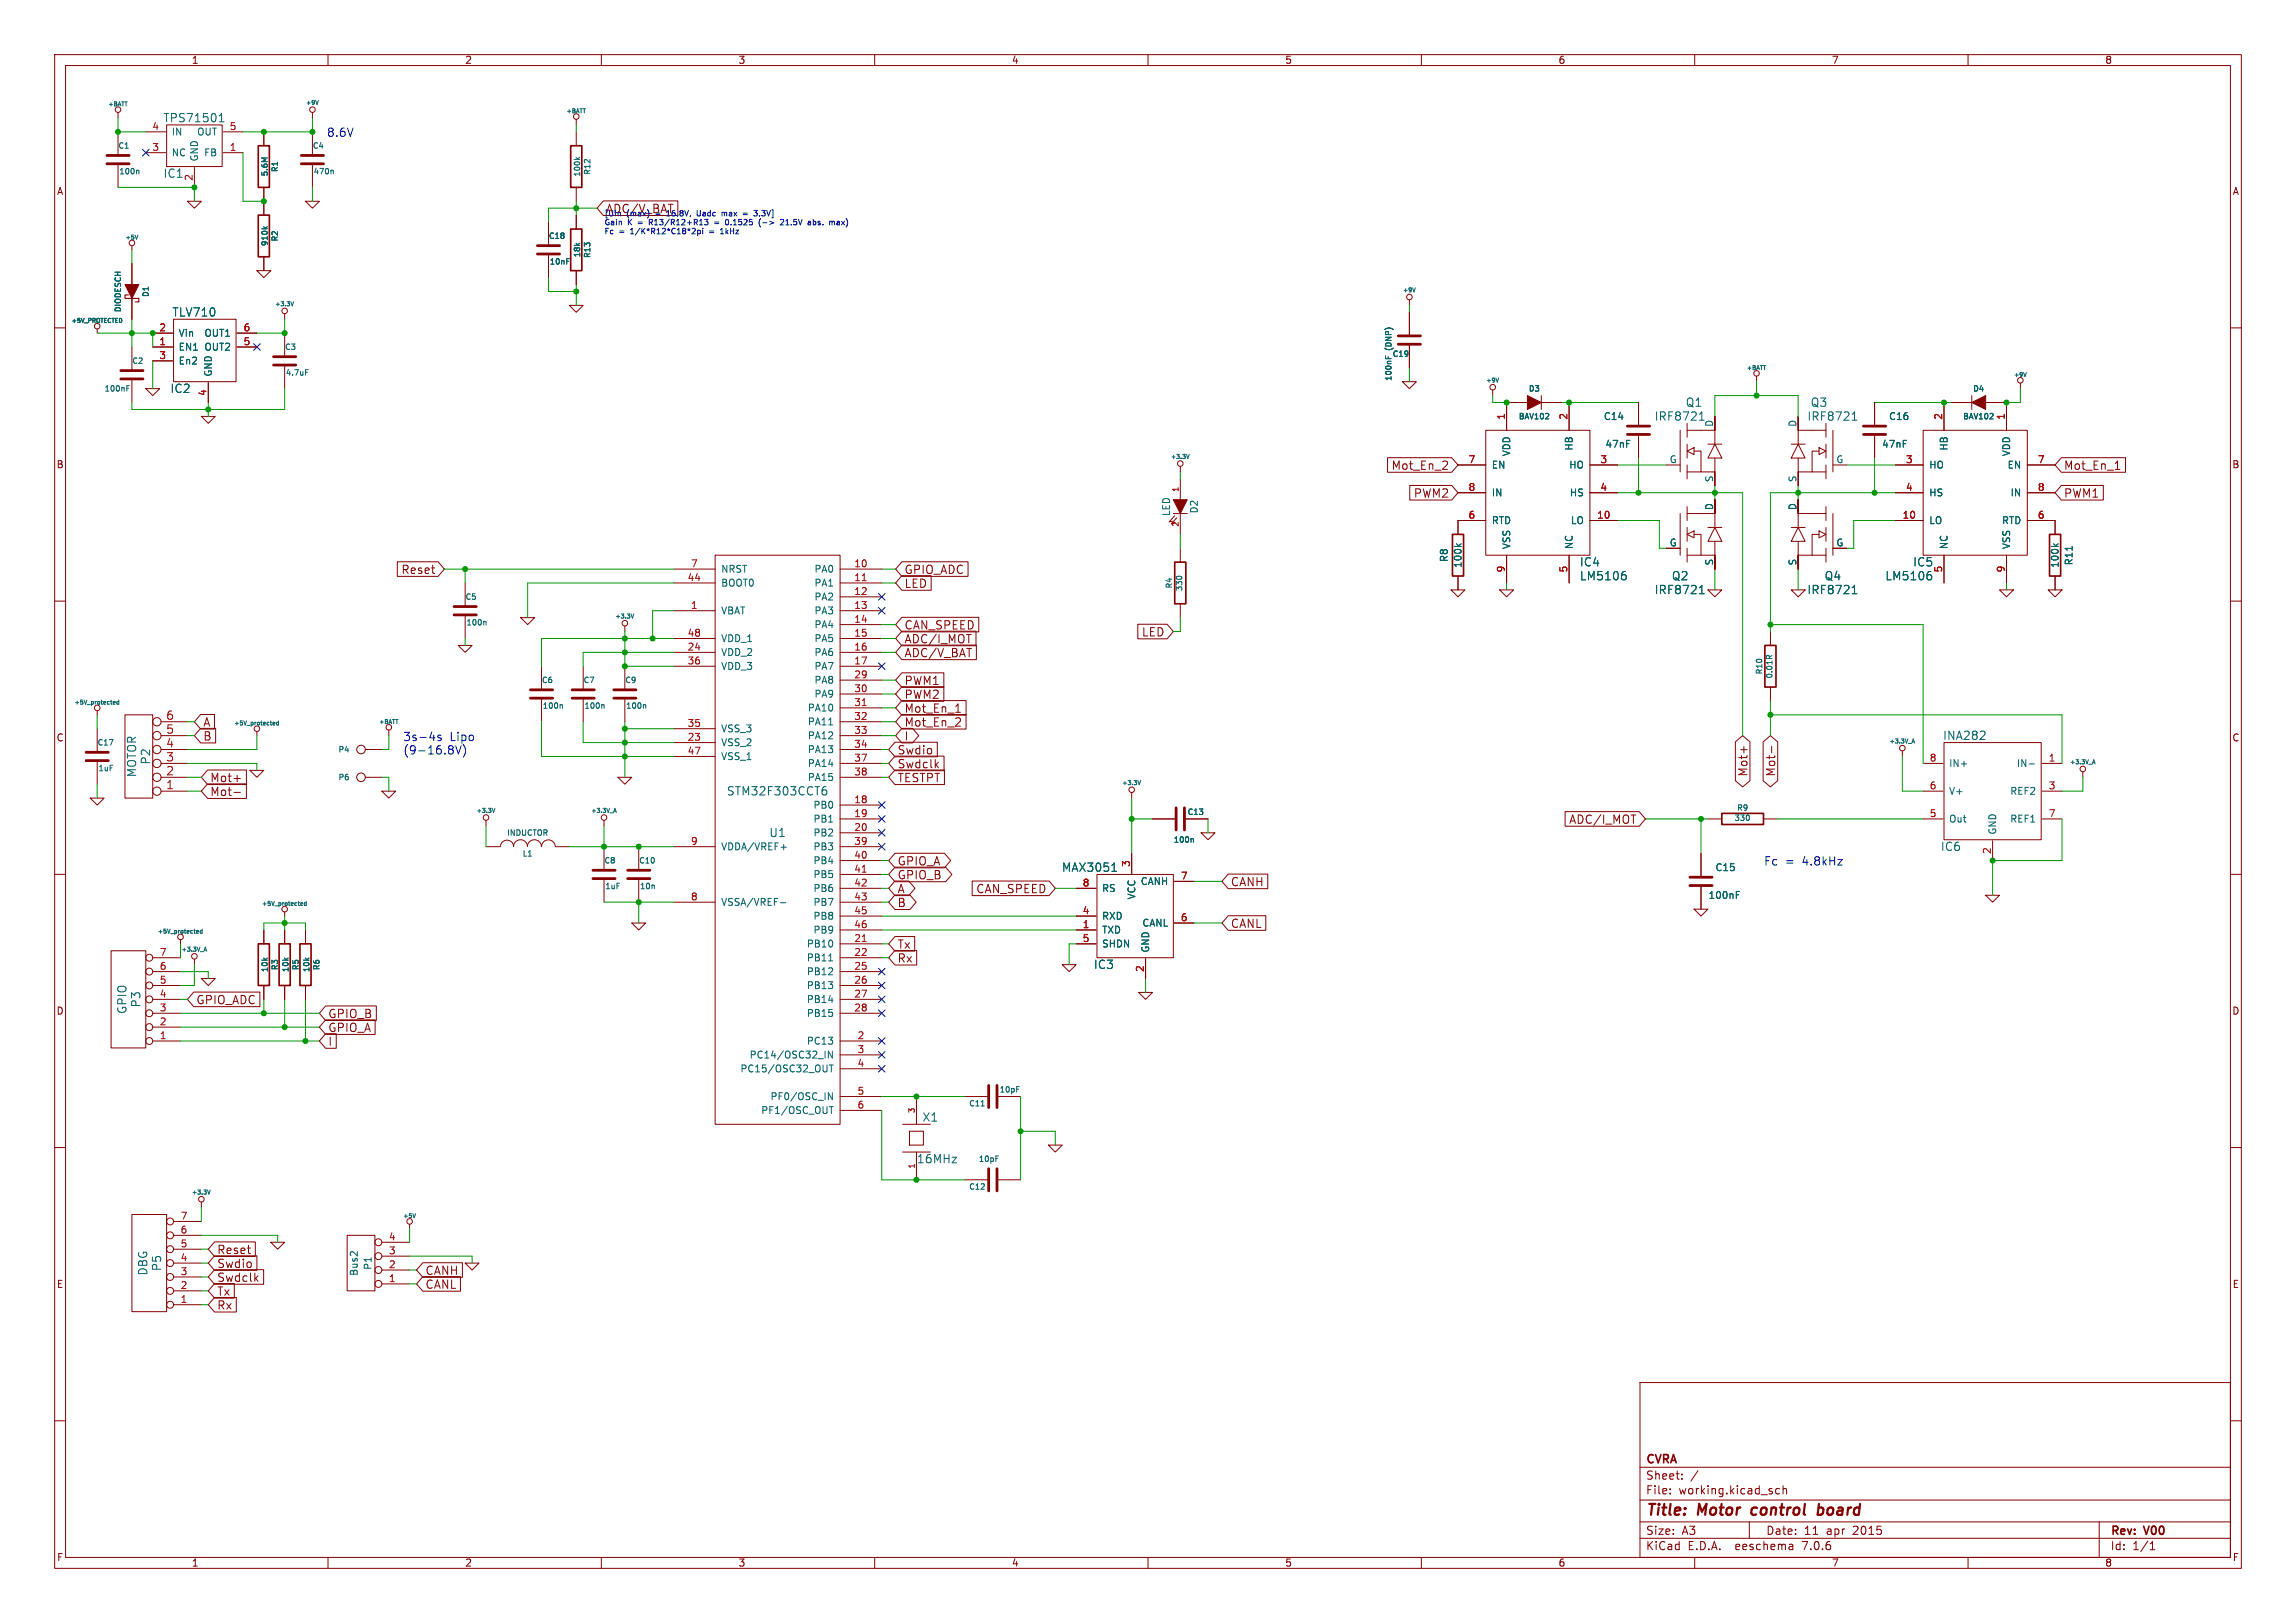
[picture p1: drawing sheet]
<svg xmlns="http://www.w3.org/2000/svg" width="420mm" height="297mm" viewBox="0 0 420 297" stroke-linecap="round" stroke-linejoin="round" font-family="sans-serif">
<defs><g id="words">
<g font-size="2.8" fill="#840000">
<text x="301" y="277.9">Title:</text>
<text x="310.6" y="277.9">Motor</text>
<text x="321.3" y="277.9">control</text>
<text x="334.1" y="277.9">board</text>
</g>
<g font-size="2.1" fill="#006464">
<text x="29.8" y="22.6">TPS71501</text>
<text x="29.8" y="32.7">IC1</text>
<text x="31.5" y="58.1">TLV710</text>
<text x="31.1" y="72.1">IC2</text>
<text x="302.6" y="77.2">IRF8721</text>
<text x="308.3" y="74.7">Q1</text>
<text x="330.5" y="77.2">IRF8721</text>
<text x="331.1" y="74.7">Q3</text>
<text x="288.9" y="103.9">IC4</text>
<text x="288.9" y="106.4">LM5106</text>
<text x="305.7" y="106.4">Q2</text>
<text x="333.7" y="106.4">Q4</text>
<text x="344.8" y="106.4">LM5106</text>
<text x="349.9" y="103.9">IC5</text>
<text x="302.6" y="108.9">IRF8721</text>
<text x="330.5" y="108.9">IRF8721</text>
<text x="355.3" y="135.6">INA282</text>
<text x="25.1" y="142.3" transform="rotate(-90 25.1 142.3)">MOTOR</text>
<text x="27.7" y="140" transform="rotate(-90 27.7 140)">P2</text>
<text x="132.9" y="145.8">STM32F303CCT6</text>
<text x="140.6" y="153.4">U1</text>
<text x="354.9" y="155.9">IC6</text>
<text x="194.2" y="159.7">MAX3051</text>
<text x="200" y="177.5">IC3</text>
<text x="23.3" y="185.6" transform="rotate(-90 23.3 185.6)">GPIO</text>
<text x="25.9" y="184.4" transform="rotate(-90 25.9 184.4)">P3</text>
<text x="168.7" y="205.5">X1</text>
<text x="167.6" y="213.1">16MHz</text>
<text x="27.2" y="233.5" transform="rotate(-90 27.2 233.5)">DBG</text>
<text x="29.7" y="232.7" transform="rotate(-90 29.7 232.7)">P5</text>
</g>
<g font-size="2.1" fill="#0000c2">
<text x="59.7" y="25.2">8.6V</text>
<text x="110.7" y="39.2">ADC/V_BAT</text>
<text x="73.7" y="135.7">3s-4s</text>
<text x="82.2" y="135.7">Lipo</text>
<text x="73.7" y="138.2">(9-16.8V)</text>
<text x="322.6" y="158.5">Fc</text>
<text x="326.5" y="158.5">=</text>
<text x="329.7" y="158.5">4.8kHz</text>
</g>
<g font-size="2.1" fill="#840000">
<text x="254.5" y="86.2">Mot_En_2</text>
<text x="377.4" y="86.2">Mot_En_1</text>
<text x="258.6" y="91.3">PWM2</text>
<text x="377.4" y="91.3">PWM1</text>
<text x="73.4" y="105.2">Reset</text>
<text x="165.4" y="107.8">LED</text>
<text x="165.4" y="105.2">GPIO_ADC</text>
<text x="165.4" y="115.4">CAN_SPEED</text>
<text x="165.4" y="117.9">ADC/I_MOT</text>
<text x="208.8" y="116.7">LED</text>
<text x="165.4" y="125.6">PWM1</text>
<text x="165.4" y="120.5">ADC/V_BAT</text>
<text x="165.4" y="130.6">Mot_En_1</text>
<text x="165.4" y="128.1">PWM2</text>
<text x="37.1" y="135.7">B</text>
<text x="37.1" y="133.2">A</text>
<text x="165.4" y="135.7">I</text>
<text x="165.4" y="133.2">Mot_En_2</text>
<text x="38.4" y="143.3">Mot+</text>
<text x="164.1" y="140.8">Swdclk</text>
<text x="164.1" y="138.3">Swdio</text>
<text x="164.1" y="143.3">TESTPT</text>
<text x="319.9" y="142.2" transform="rotate(-90 319.9 142.2)">Mot+</text>
<text x="324.9" y="142.2" transform="rotate(-90 324.9 142.2)">Mot-</text>
<text x="38.4" y="145.9">Mot-</text>
<text x="287" y="151">ADC/I_MOT</text>
<text x="164.1" y="158.6">GPIO_A</text>
<text x="164.1" y="161.1">GPIO_B</text>
<text x="164.1" y="163.7">A</text>
<text x="164.1" y="166.2">B</text>
<text x="178.5" y="163.7">CAN_SPEED</text>
<text x="225" y="162.4">CANH</text>
<text x="164.1" y="173.8">Tx</text>
<text x="225" y="170">CANL</text>
<text x="164.1" y="176.4">Rx</text>
<text x="35.8" y="184">GPIO_ADC</text>
<text x="59.9" y="189.1">GPIO_A</text>
<text x="59.9" y="191.6">I</text>
<text x="59.9" y="186.5">GPIO_B</text>
<text x="39.6" y="232.2">Swdio</text>
<text x="39.6" y="229.7">Reset</text>
<text x="77.7" y="233.5">CANH</text>
<text x="39.6" y="234.8">Swdclk</text>
<text x="39.6" y="239.9">Rx</text>
<text x="39.6" y="237.3">Tx</text>
<text x="77.7" y="236">CANL</text>
<text x="301" y="268.2">CVRA</text>
<text x="301" y="273.7">File:</text>
<text x="301" y="271">Sheet:</text>
<text x="307.1" y="273.7">working.kicad_sch</text>
<text x="301" y="281.1">Size:</text>
<text x="307.6" y="281.1">A3</text>
<text x="323" y="281.1">Date:</text>
<text x="330" y="281.1">11</text>
<text x="334.2" y="281.1">apr</text>
<text x="339.1" y="281.1">2015</text>
<text x="386" y="281.3">Rev:</text>
<text x="392.4" y="281.3">V00</text>
<text x="301" y="283.9">KiCad</text>
<text x="308.7" y="283.9">E.D.A.</text>
<text x="317.6" y="283.9">eeschema</text>
<text x="330" y="283.9">7.0.6</text>
<text x="386" y="283.9">Id:</text>
<text x="390.1" y="283.9">1/1</text>
</g>
<g font-size="2.1" fill="#a90000">
<text x="30.3" y="131.8">6</text>
<text x="30.3" y="136.9">4</text>
<text x="30.3" y="134.4">5</text>
<text x="30.3" y="142">2</text>
<text x="30.3" y="139.4">3</text>
<text x="30.3" y="144.5">1</text>
</g>
<g font-size="1.8" fill="#840000">
<text x="35" y="11.9">1</text>
<text x="85" y="11.9">2</text>
<text x="135" y="11.9">3</text>
<text x="185" y="11.9">4</text>
<text x="235" y="11.9">5</text>
<text x="285" y="11.9">6</text>
<text x="335" y="11.9">7</text>
<text x="385" y="11.9">8</text>
<text x="10.3" y="35.9">A</text>
<text x="408.3" y="35.9">A</text>
<text x="10.3" y="85.9">B</text>
<text x="408.2" y="85.9">B</text>
<text x="10.3" y="135.9">C</text>
<text x="408.2" y="135.9">C</text>
<text x="10.3" y="185.9">D</text>
<text x="408.2" y="185.9">D</text>
<text x="10.3" y="235.9">E</text>
<text x="408.3" y="235.9">E</text>
<text x="10.3" y="285.9">F</text>
<text x="35" y="286.9">1</text>
<text x="85" y="286.9">2</text>
<text x="135" y="286.9">3</text>
<text x="185" y="286.9">4</text>
<text x="235" y="286.9">5</text>
<text x="285" y="286.9">6</text>
<text x="335" y="286.9">7</text>
<text x="385" y="286.9">8</text>
<text x="408.3" y="285.9">F</text>
</g>
<g font-size="1.8" fill="#a90000">
<text x="27.8" y="23.9">4</text>
<text x="41.9" y="23.9">5</text>
<text x="27.8" y="27.7">3</text>
<text x="41.9" y="27.7">1</text>
<text x="35.3" y="33.2" transform="rotate(-90 35.3 33.2)">2</text>
<text x="29" y="63.2">1</text>
<text x="29" y="60.7">2</text>
<text x="29" y="65.8">3</text>
<text x="44.5" y="63.2">5</text>
<text x="44.5" y="60.7">6</text>
<text x="37.8" y="72.6" transform="rotate(-90 37.8 72.6)">4</text>
<text x="275.3" y="76.9" transform="rotate(-90 275.3 76.9)">1</text>
<text x="286.8" y="76.9" transform="rotate(-90 286.8 76.9)">2</text>
<text x="355.3" y="76.9" transform="rotate(-90 355.3 76.9)">2</text>
<text x="366.8" y="76.9" transform="rotate(-90 366.8 76.9)">1</text>
<text x="268.5" y="84.8">7</text>
<text x="268.5" y="89.9">8</text>
<text x="292.7" y="84.8">3</text>
<text x="292.7" y="89.9">4</text>
<text x="348.5" y="84.8">3</text>
<text x="348.5" y="89.9">4</text>
<text x="372.7" y="84.8">7</text>
<text x="372.7" y="89.9">8</text>
<text x="268.5" y="95">6</text>
<text x="292.1" y="95">10</text>
<text x="347.9" y="95">10</text>
<text x="372.7" y="95">6</text>
<text x="125.7" y="106.4">44</text>
<text x="126.3" y="103.9">7</text>
<text x="156.2" y="103.9">10</text>
<text x="156.2" y="106.4">11</text>
<text x="275.3" y="104.8" transform="rotate(-90 275.3 104.8)">9</text>
<text x="286.8" y="104.8" transform="rotate(-90 286.8 104.8)">5</text>
<text x="355.3" y="104.8" transform="rotate(-90 355.3 104.8)">5</text>
<text x="366.8" y="104.8" transform="rotate(-90 366.8 104.8)">9</text>
<text x="126.3" y="111.5">1</text>
<text x="156.2" y="109">12</text>
<text x="156.2" y="111.5">13</text>
<text x="125.7" y="119.1">24</text>
<text x="125.7" y="116.6">48</text>
<text x="156.2" y="114">14</text>
<text x="156.2" y="116.6">15</text>
<text x="156.2" y="119.1">16</text>
<text x="125.7" y="121.7">36</text>
<text x="156.2" y="121.7">17</text>
<text x="156.2" y="124.2">29</text>
<text x="156.2" y="126.7">30</text>
<text x="156.2" y="129.3">31</text>
<text x="156.2" y="131.8">32</text>
<text x="125.7" y="135.6">23</text>
<text x="125.7" y="133.1">35</text>
<text x="156.2" y="134.4">33</text>
<text x="156.2" y="136.9">34</text>
<text x="125.7" y="138.2">47</text>
<text x="156.2" y="139.4">37</text>
<text x="156.2" y="142">38</text>
<text x="352.9" y="139.4">8</text>
<text x="374.7" y="139.4">1</text>
<text x="156.2" y="147.1">18</text>
<text x="156.2" y="149.6">19</text>
<text x="352.9" y="149.6">5</text>
<text x="352.9" y="144.5">6</text>
<text x="374.7" y="144.5">3</text>
<text x="374.7" y="149.6">7</text>
<text x="126.3" y="154.7">9</text>
<text x="156.2" y="152.1">20</text>
<text x="156.2" y="154.7">39</text>
<text x="156.2" y="157.2">40</text>
<text x="156.2" y="159.8">41</text>
<text x="206.8" y="158.7" transform="rotate(-90 206.8 158.7)">3</text>
<text x="215.9" y="161">7</text>
<text x="364.2" y="156.4" transform="rotate(-90 364.2 156.4)">2</text>
<text x="126.3" y="164.8">8</text>
<text x="156.2" y="162.3">42</text>
<text x="156.2" y="164.8">43</text>
<text x="156.2" y="167.4">45</text>
<text x="198" y="167.4">4</text>
<text x="198" y="162.3">8</text>
<text x="156.2" y="172.5">21</text>
<text x="156.2" y="169.9">46</text>
<text x="198" y="169.9">1</text>
<text x="198" y="172.5">5</text>
<text x="215.9" y="168.7">6</text>
<text x="29.1" y="177.5">6</text>
<text x="29.1" y="175">7</text>
<text x="156.2" y="175">22</text>
<text x="156.2" y="177.5">25</text>
<text x="209.3" y="178" transform="rotate(-90 209.3 178)">2</text>
<text x="29.1" y="185.2">3</text>
<text x="29.1" y="182.6">4</text>
<text x="29.1" y="180.1">5</text>
<text x="156.2" y="180.1">26</text>
<text x="156.2" y="182.6">27</text>
<text x="156.2" y="185.2">28</text>
<text x="29.1" y="190.2">1</text>
<text x="29.1" y="187.7">2</text>
<text x="156.8" y="190.2">2</text>
<text x="156.8" y="192.8">3</text>
<text x="156.8" y="195.3">4</text>
<text x="156.8" y="200.4">5</text>
<text x="156.8" y="202.9">6</text>
<text x="32.9" y="225.8">6</text>
<text x="32.9" y="223.3">7</text>
<text x="71" y="227.1">4</text>
<text x="32.9" y="233.4">3</text>
<text x="32.9" y="230.9">4</text>
<text x="32.9" y="228.3">5</text>
<text x="71" y="232.2">2</text>
<text x="71" y="229.6">3</text>
<text x="32.9" y="238.5">1</text>
<text x="32.9" y="236">2</text>
<text x="71" y="234.7">1</text>
</g>
<g font-size="1.8" fill="#006464">
<text x="31.3" y="28.8">NC</text>
<text x="31.3" y="25">IN</text>
<text x="36" y="25">OUT</text>
<text x="36.4" y="29.6" transform="rotate(-90 36.4 29.6)">GND</text>
<text x="37.2" y="28.8">FB</text>
<text x="32.6" y="64.4">EN1</text>
<text x="32.6" y="61.8">Vin</text>
<text x="37.3" y="64.4">OUT2</text>
<text x="37.3" y="61.8">OUT1</text>
<text x="32.6" y="66.9">En2</text>
<text x="39" y="69" transform="rotate(-90 39 69)">GND</text>
<text x="293.3" y="77.1">C14</text>
<text x="345.5" y="77.1">C16</text>
<text x="276.5" y="83.6" transform="rotate(-90 276.5 83.6)">VDD</text>
<text x="287.9" y="82.6" transform="rotate(-90 287.9 82.6)">HB</text>
<text x="293.6" y="82.1">47nF</text>
<text x="313.4" y="78.2" transform="rotate(-90 313.4 78.2)">D</text>
<text x="328.7" y="78.2" transform="rotate(-90 328.7 78.2)">D</text>
<text x="344.2" y="82.1">47nF</text>
<text x="356.5" y="82.6" transform="rotate(-90 356.5 82.6)">HB</text>
<text x="367.9" y="83.6" transform="rotate(-90 367.9 83.6)">VDD</text>
<text x="272.8" y="86">EN</text>
<text x="286.9" y="86">HO</text>
<text x="305.3" y="84.8">G</text>
<text x="313.4" y="88.3" transform="rotate(-90 313.4 88.3)">S</text>
<text x="328.7" y="88.3" transform="rotate(-90 328.7 88.3)">S</text>
<text x="335.8" y="84.8">G</text>
<text x="352.8" y="86">HO</text>
<text x="367.1" y="86">EN</text>
<text x="214.2" y="94.5" transform="rotate(-90 214.2 94.5)">LED</text>
<text x="219.3" y="94.1" transform="rotate(-90 219.3 94.1)">D2</text>
<text x="272.8" y="91">IN</text>
<text x="287.1" y="91">HS</text>
<text x="313.4" y="93.4" transform="rotate(-90 313.4 93.4)">D</text>
<text x="328.7" y="93.4" transform="rotate(-90 328.7 93.4)">D</text>
<text x="352.8" y="91">HS</text>
<text x="367.7" y="91">IN</text>
<text x="272.8" y="96.1">RTD</text>
<text x="276.5" y="100.6" transform="rotate(-90 276.5 100.6)">VSS</text>
<text x="287.3" y="96.1">LO</text>
<text x="287.9" y="100.6" transform="rotate(-90 287.9 100.6)">NC</text>
<text x="305.3" y="100.1">G</text>
<text x="335.8" y="100.1">G</text>
<text x="352.8" y="96.1">LO</text>
<text x="356.5" y="100.6" transform="rotate(-90 356.5 100.6)">NC</text>
<text x="366.1" y="96.1">RTD</text>
<text x="367.9" y="100.6" transform="rotate(-90 367.9 100.6)">VSS</text>
<text x="131.8" y="107.5">BOOT0</text>
<text x="131.8" y="105">NRST</text>
<text x="148.9" y="105">PA0</text>
<text x="148.9" y="107.5">PA1</text>
<text x="265" y="102.9" transform="rotate(-90 265 102.9)">R8</text>
<text x="267.6" y="104" transform="rotate(-90 267.6 104)">100k</text>
<text x="313.4" y="103.6" transform="rotate(-90 313.4 103.6)">S</text>
<text x="328.7" y="103.6" transform="rotate(-90 328.7 103.6)">S</text>
<text x="376.8" y="104" transform="rotate(-90 376.8 104)">100k</text>
<text x="379.3" y="103.5" transform="rotate(-90 379.3 103.5)">R11</text>
<text x="131.8" y="112.6">VBAT</text>
<text x="148.9" y="110.1">PA2</text>
<text x="148.9" y="112.6">PA3</text>
<text x="131.8" y="117.7">VDD_1</text>
<text x="148.9" y="115.2">PA4</text>
<text x="148.9" y="117.7">PA5</text>
<text x="131.8" y="120.2">VDD_2</text>
<text x="131.8" y="122.8">VDD_3</text>
<text x="148.9" y="120.2">PA6</text>
<text x="148.9" y="122.8">PA7</text>
<text x="148.9" y="125.3">PA8</text>
<text x="147.7" y="130.4">PA10</text>
<text x="148.9" y="127.9">PA9</text>
<text x="131.8" y="136.8">VSS_2</text>
<text x="131.8" y="134.2">VSS_3</text>
<text x="147.7" y="132.9">PA11</text>
<text x="147.7" y="135.5">PA12</text>
<text x="131.8" y="139.3">VSS_1</text>
<text x="147.7" y="138">PA13</text>
<text x="147.7" y="140.6">PA14</text>
<text x="147.7" y="143.1">PA15</text>
<text x="356.4" y="140.6">IN+</text>
<text x="368.8" y="140.6">IN-</text>
<text x="148.7" y="148.2">PB0</text>
<text x="356.4" y="145.6">V+</text>
<text x="367.6" y="145.6">REF2</text>
<text x="131.8" y="155.8">VDDA/VREF+</text>
<text x="148.7" y="150.7">PB1</text>
<text x="148.7" y="153.3">PB2</text>
<text x="148.7" y="155.8">PB3</text>
<text x="356.4" y="150.7">Out</text>
<text x="365.4" y="152.8" transform="rotate(-90 365.4 152.8)">GND</text>
<text x="367.6" y="150.7">REF1</text>
<text x="148.7" y="158.3">PB4</text>
<text x="148.7" y="160.9">PB5</text>
<text x="313.7" y="159.6">C15</text>
<text x="131.8" y="166">VSSA/VREF-</text>
<text x="148.7" y="163.4">PB6</text>
<text x="148.7" y="166">PB7</text>
<text x="201.5" y="163.4">RS</text>
<text x="207.9" y="164.7" transform="rotate(-90 207.9 164.7)">VCC</text>
<text x="208.6" y="162.2">CANH</text>
<text x="312.4" y="164.7">100nF</text>
<text x="147.5" y="173.6">PB10</text>
<text x="148.7" y="168.5">PB8</text>
<text x="148.7" y="171">PB9</text>
<text x="201.5" y="171">TXD</text>
<text x="201.5" y="168.5">RXD</text>
<text x="201.5" y="173.6">SHDN</text>
<text x="208.9" y="169.8">CANL</text>
<text x="147.5" y="176.1">PB11</text>
<text x="147.5" y="178.7">PB12</text>
<text x="210.4" y="174.4" transform="rotate(-90 210.4 174.4)">GND</text>
<text x="147.5" y="181.2">PB13</text>
<text x="147.5" y="183.7">PB14</text>
<text x="147.5" y="191.4">PC13</text>
<text x="147.5" y="186.3">PB15</text>
<text x="135.3" y="196.4">PC15/OSC32_OUT</text>
<text x="137" y="193.9">PC14/OSC32_IN</text>
<text x="140.8" y="201.5">PF0/OSC_IN</text>
<text x="139.1" y="204.1">PF1/OSC_OUT</text>
<text x="65.6" y="233.6" transform="rotate(-90 65.6 233.6)">Bus2</text>
<text x="68.2" y="232.5" transform="rotate(-90 68.2 232.5)">P1</text>
</g>
<g font-size="1.4" fill="#006464">
<text x="21.6" y="27.4">C1</text>
<text x="57.1" y="27.4">C4</text>
<text x="21.7" y="32.1">100n</text>
<text x="49.2" y="32.4" transform="rotate(-90 49.2 32.4)">5.6M</text>
<text x="51" y="31.6" transform="rotate(-90 51 31.6)">R1</text>
<text x="57.3" y="32.1">470n</text>
<text x="106.3" y="32.4" transform="rotate(-90 106.3 32.4)">100k</text>
<text x="108.2" y="32.1" transform="rotate(-90 108.2 32.1)">R12</text>
<text x="49.2" y="45.1" transform="rotate(-90 49.2 45.1)">910k</text>
<text x="51" y="44.3" transform="rotate(-90 51 44.3)">R2</text>
<text x="100.3" y="43.9">C18</text>
<text x="106.3" y="47.2" transform="rotate(-90 106.3 47.2)">18k</text>
<text x="108.2" y="47.3" transform="rotate(-90 108.2 47.3)">R13</text>
<text x="100.4" y="48.6">10nF</text>
<text x="22.3" y="57.2" transform="rotate(-90 22.3 57.2)">DIODESCH</text>
<text x="27.4" y="54.5" transform="rotate(-90 27.4 54.5)">D1</text>
<text x="52" y="64.2">C3</text>
<text x="254.6" y="65.5">C19</text>
<text x="254.7" y="64.1" transform="rotate(-90 254.7 64.1)">(DNP)</text>
<text x="19" y="71.9">100nF</text>
<text x="24.1" y="66.8">C2</text>
<text x="52.2" y="68.9">4.7uF</text>
<text x="254.7" y="69.8" transform="rotate(-90 254.7 69.8)">100nF</text>
<text x="279.6" y="71.9">D3</text>
<text x="360.8" y="71.9">D4</text>
<text x="277.7" y="76.9">BAV102</text>
<text x="359" y="76.9">BAV102</text>
<text x="214.6" y="107.8" transform="rotate(-90 214.6 107.8)">R4</text>
<text x="85.1" y="110">C5</text>
<text x="216.5" y="108.3" transform="rotate(-90 216.5 108.3)">330</text>
<text x="85.2" y="114.7">100n</text>
<text x="99" y="125.2">C6</text>
<text x="106.6" y="125.2">C7</text>
<text x="114.3" y="125.2">C9</text>
<text x="322.6" y="123.5" transform="rotate(-90 322.6 123.5)">R10</text>
<text x="324.4" y="124.3" transform="rotate(-90 324.4 124.3)">0.01R</text>
<text x="99.2" y="129.9">100n</text>
<text x="106.8" y="129.9">100n</text>
<text x="114.4" y="129.9">100n</text>
<text x="17.7" y="136.6">C17</text>
<text x="61.8" y="137.9">P4</text>
<text x="17.9" y="141.3">1uF</text>
<text x="61.8" y="143">P6</text>
<text x="217.1" y="149.3">C13</text>
<text x="317.7" y="148.6">R9</text>
<text x="92.6" y="153.1">INDUCTOR</text>
<text x="214.6" y="154.4">100n</text>
<text x="317.2" y="150.4">330</text>
<text x="95.5" y="156.9">L1</text>
<text x="110.5" y="158.2">C8</text>
<text x="116.8" y="158.2">C10</text>
<text x="110.6" y="162.9">1uF</text>
<text x="117" y="162.9">10n</text>
<text x="49.2" y="178" transform="rotate(-90 49.2 178)">10k</text>
<text x="51" y="177.6" transform="rotate(-90 51 177.6)">R3</text>
<text x="53" y="178" transform="rotate(-90 53 178)">10k</text>
<text x="54.8" y="177.6" transform="rotate(-90 54.8 177.6)">R5</text>
<text x="56.8" y="178" transform="rotate(-90 56.8 178)">10k</text>
<text x="58.6" y="177.6" transform="rotate(-90 58.6 177.6)">R6</text>
<text x="177.2" y="202.7">C11</text>
<text x="182.7" y="200.1">10pF</text>
<text x="178.9" y="212.8">10pF</text>
<text x="177.2" y="217.9">C12</text>
</g>
<g font-size="1.4" fill="#0000c2">
<text x="110.5" y="39.7">[Uin</text>
<text x="110.5" y="41.3">Gain</text>
<text x="114.7" y="39.7">(max)</text>
<text x="114.9" y="41.3">K</text>
<text x="116.9" y="41.3">=</text>
<text x="119.2" y="41.3">R13/R12+R13</text>
<text x="120.1" y="39.7">=</text>
<text x="122.4" y="39.7">16.8V,</text>
<text x="128.2" y="39.7">Uadc</text>
<text x="133" y="39.7">max</text>
<text x="133.7" y="41.3">0.1525</text>
<text x="137.1" y="39.7">=</text>
<text x="139.4" y="39.7">3.3V]</text>
<text x="140" y="41.3">(-&gt;</text>
<text x="144.2" y="41.3">21.5V</text>
<text x="149.5" y="41.3">abs.</text>
<text x="153.7" y="41.3">max)</text>
<text x="110.5" y="42.9">Fc</text>
<text x="113.3" y="42.9">=</text>
<text x="115.5" y="42.9">1/K*R12*C18*2pi</text>
<text x="130.2" y="42.9">=</text>
<text x="132.5" y="42.9">1kHz</text>
</g>
<g font-size="1.4" fill="#a90000">
<text x="215.6" y="90.1" transform="rotate(-90 215.6 90.1)">1</text>
<text x="215.6" y="96.5" transform="rotate(-90 215.6 96.5)">2</text>
<text x="167.4" y="203.8" transform="rotate(-90 167.4 203.8)">3</text>
<text x="167.4" y="214" transform="rotate(-90 167.4 214)">1</text>
</g>
<g font-size="1.1" fill="#006464">
<text x="19.7" y="19.7">+BATT</text>
<text x="55.8" y="19.4">+9V</text>
<text x="103.5" y="20.9">+BATT</text>
<text x="22.8" y="44">+5V</text>
<text x="256.5" y="53.7">+9V</text>
<text x="13" y="59.3">+5V_PROTECTED</text>
<text x="50.2" y="56.2">+3.3V</text>
<text x="271.7" y="70.2">+9V</text>
<text x="319.4" y="67.9">+BATT</text>
<text x="368.3" y="69.2">+9V</text>
<text x="214" y="84.2">+3.3V</text>
<text x="112.4" y="113.4">+3.3V</text>
<text x="13.5" y="129.1">+5V_protected</text>
<text x="42.7" y="132.9">+5V_protected</text>
<text x="69.2" y="132.7">+BATT</text>
<text x="345.5" y="136.2">+3.3V_A</text>
<text x="205.2" y="143.9">+3.3V</text>
<text x="378.5" y="140.1">+3.3V_A</text>
<text x="87" y="148.9">+3.3V</text>
<text x="108" y="148.9">+3.3V_A</text>
<text x="47.8" y="166">+5V_protected</text>
<text x="28.7" y="171">+5V_protected</text>
<text x="33.1" y="174.3">+3.3V_A</text>
<text x="35" y="218.8">+3.3V</text>
<text x="73.6" y="223.1">+5V</text>
</g>
</g></defs>
<g fill="none" stroke="#840000" stroke-width=".18">
<path d="M10 10h400v277h-400zM12 12h396v273h-396zM60 10v2M110 10v2M160 10v2M210 10v2M260 10v2M310 10v2M360 10v2M21.6 20.6v1M21.6 24.1v4.3M21.6 30v4.3"/>
<path d="M26.7 27.9h3.6M26.7 24.1h3.6M30.5 22.9h10.1v7.6h-10.1zM34.3 36.8h2.5l-1.2 1.3zM35.6 30.7v3.6M40.8 27.9h3.6M40.8 24.1h3.6M48.3 24.1v2.6M48.3 34.3v5.1M55.9 36.8h2.5l-1.3 1.3zM57.1 20.6v1M57.1 24.1v4.3"/>
<path d="M57.1 30v4.3M105.4 21.8v1.1M105.4 24.1v2.6M105.4 34.3v2.5M105.4 39.4v2.5M110.4 36.8h13.6v2.6h-13.6l-1.2-1.3zM10 60h2M24.1 45v.7M24.1 48.3v3.8M24.1 54.6v3.8M31.7 58.4h11.5v11.5h-11.5zM47 49.5h2.5l-1.2 1.3z"/>
<path d="M48.3 47v2.5M52.1 57.4v1M100.3 40.6v4.4M100.3 46.5v4.3M104.1 55.9h2.6l-1.3 1.3zM105.4 49.5v2.6M257.8 54.9v1M257.8 57.2v4.3M408 60h2M17.8 60.2v.8M24.1 63.5v4.3M24.1 69.3v4.4"/>
<path d="M26.7 71.1h2.5l-1.3 1.3zM27.9 63.5h3.7M27.9 61h3.7M27.9 66h3.7M36.8 76.2h2.6l-1.3 1.3zM38.1 70v3.7M43.4 63.5h3.6M43.4 61h3.6M52.1 61v4.3M52.1 66.8v4.3M256.5 69.9h2.6l-1.3 1.2zM257.8 63v4.3"/>
<path d="M271.8 78.7h19v22.9h-19zM273 71.4v1M279.4 73.7h-3.8v5M281.9 72.4v2.5M281.9 73.7h3.8M287 73.7v5M299.7 73.7v4.3M299.7 79.5v4.3M307.3 78.7v7.7M308.6 77.5v2.5M308.6 78.7h5.1v2.6M313.7 76.2v2.5"/>
<path d="M321.3 68.8v1.1M328.9 76.2v2.5M334 77.5v2.5M334 78.7h-5.1v2.6M335.3 78.7v7.7M342.9 73.7v4.3M342.9 79.5v4.3M351.8 78.7h19v22.9h-19zM355.6 73.7v5M356.9 73.7h3.8M360.7 72.4v2.5M363.2 73.7h3.8v5"/>
<path d="M369.6 70.1v1M214.6 94h2.6M214.9 94.4l-1 1.1 .6-.1M215.3 94.7l-1.1 1.2 .7-.1M215.9 85.3v1.1M215.9 87.6v3.8M215.9 94v3.8M253.8 83.8h11.8l1.1 1.3-1.1 1.3h-11.8zM257.9 88.8h7.7l1.1 1.4-1.1 1.3h-7.7zM266.7 85.1h5.1M266.7 90.2h5.1M271.8 95.3h-5.1v2.5"/>
<path d="M290.8 85.1h5.1M290.8 95.3h5.1M290.8 90.2h5.1M304.8 85.1h2.5M307.3 94v7.6M308.6 85.1v2.5M308.6 81.3v2.5M308.6 82.6l1.3-.7v1.3zM308.6 96.5v2.6M308.6 92.7v2.6M308.6 94h5.1v2.5M308.6 97.8l1.3-.6v1.2z"/>
<path d="M309.9 82.6h1.2v3.8h-2.5M309.9 97.8h1.2v3.8h-2.5M312.4 81.3h2.6M312.4 96.5h2.6M313.7 83.8v2.6h-2.6M313.7 81.3l1.3 2.5h-2.6zM313.7 99.1v2.5h-2.6M313.7 96.5l1.3 2.6h-2.6zM313.7 86.4v2.5M313.7 91.4v2.6M327.7 81.3h2.5M327.7 96.5h2.5"/>
<path d="M328.9 99.1v2.5h2.6M328.9 96.5l1.3 2.6h-2.5zM328.9 83.8v2.6h2.6M328.9 81.3l1.3 2.5h-2.5zM328.9 86.4v2.5M328.9 91.4v2.6M332.7 97.8h-1.2v3.8h2.5M332.7 97.2l1.3 .6-1.3 .6zM332.7 82.6h-1.2v3.8h2.5M332.7 81.9l1.3 .7-1.3 .6zM334 96.5v2.6M334 92.7v2.6"/>
<path d="M334 94h-5.1v2.5M334 85.1v2.5M334 81.3v2.5M335.3 94v7.6M335.3 85.1h2.5M346.7 85.1h5.1M346.7 95.3h5.1M346.7 90.2h5.1M370.8 85.1h5.1M370.8 95.3h5.1v2.5M370.8 90.2h5.1M377.1 88.8h7.6v2.7h-7.6l-1.2-1.3z"/>
<path d="M377.1 83.8h11.7v2.6h-11.7l-1.2-1.3zM386.9 85.9h.9M10 110h2M72.7 102.8h7.4l1.2 1.3-1.2 1.4h-7.4zM83.8 118.1h2.6l-1.3 1.3zM85.1 106.7v4.3M85.1 112.5v4.3M95.2 113h2.6l-1.3 1.3zM114.3 114.6v1M123.2 111.8h7.6M123.2 104.1h7.6M123.2 106.7h7.6"/>
<path d="M123.2 116.8h7.6M123.2 119.4h7.6M130.8 101.6h22.9v104.1h-22.9zM153.7 111.8h7.6M153.7 104.1h7.6M153.7 106.7h7.6M153.7 109.2h7.6M153.7 114.3h7.6M153.7 116.8h7.6M153.7 119.4h7.6M165 113h14v2.6h-14l-1.2-1.3zM165 115.5h13.5v2.7h-13.5l-1.2-1.4z"/>
<path d="M165 105.3h5.3v2.7h-5.3l-1.2-1.3zM165 118h13.6v2.7h-13.6l-1.2-1.3zM165 102.8h12.1v2.7h-12.1l-1.2-1.4zM208.1 114.2h5.4l1.1 1.4-1.1 1.3h-5.4zM215.9 100.3v2.6M215.9 110.5v2.5M265.4 108h2.6l-1.3 1.2zM266.7 105.4v2.6M274.3 108h2.6l-1.3 1.2zM275.6 101.6v5.1M287 101.6v5.1M304.8 100.3h2.5"/>
<path d="M308.6 100.3v2.6M312.4 108h2.6l-1.3 1.2zM313.7 101.6v2.5M323.8 115.6v2.5M327.7 108h2.5l-1.3 1.2zM328.9 101.6v2.5M334 100.3v2.6M335.3 100.3h2.5M355.6 101.6v5.1M365.8 108h2.5l-1.3 1.2zM367 101.6v5.1M374.6 108h2.6l-1.3 1.2z"/>
<path d="M375.9 105.4v2.6M408 110h2M17.8 130v.8M17.8 133.4v4.3M17.8 139.2v4.3M22.9 130.8h5v15.3h-5zM29.5 139.7h4.8M29.5 137.2h4.8M29.5 134.6h4.8M29.5 132.1h4.8M36.7 133.3h2.7v2.7h-2.7l-1.1-1.4zM36.7 130.7h2.5v2.7h-2.5l-1.1-1.3z"/>
<path d="M47 133.9v.7M66.8 137.2h3M71.1 133.6v1M99.1 121.9v4.3M99.1 127.8v4.3M106.7 121.9v4.3M106.7 127.8v4.3M114.3 121.9v4.3M114.3 127.8v4.3M123.2 121.9h7.6M123.2 135.9h7.6M123.2 133.4h7.6"/>
<path d="M123.2 138.4h7.6M153.7 139.7h7.6M153.7 137.2h7.6M153.7 134.6h7.6M153.7 132.1h7.6M153.7 121.9h7.6M153.7 124.5h7.6M153.7 127h7.6M153.7 129.5h7.6M163.7 138.4h9v2.6h-9l-1.1-1.3zM163.7 135.8h7.8v2.7h-7.8l-1.1-1.3zM165 133.3h1.9l1.2 1.3-1.2 1.4h-1.9l-1.2-1.4z"/>
<path d="M165 128.2h11.7v2.7h-11.7l-1.2-1.4zM165 123.1h7.7v2.7h-7.7l-1.2-1.3zM165 125.7h7.7v2.6h-7.7l-1.2-1.3zM165 130.7h11.7v2.7h-11.7l-1.2-1.3zM171.2 139.9l.5 .6M171.7 139.5l-.6 .6M174.7 132.9h1M174.8 130.3h.9M175.6 131.5v.5M317.4 135.8l1.4-1.2 1.3 1.2v7.1l-1.3 1.1-1.4-1.1zM319 136.6v1.2M322.5 135.8l1.3-1.2 1.4 1.2v7.1l-1.4 1.1-1.3-1.1z"/>
<path d="M323.8 125.7v2.6M324.1 136.6v1.2M348 137.4v1M351.8 139.7h3.6M355.6 135.9h17.8v17.8h-17.8zM373.6 139.7h3.6M10 160h2M16.5 146.1h2.5l-1.2 1.2zM29.5 144.8h4.8M29.5 142.2h4.8M38 143.4h7.1v2.7h-7.1l-1.2-1.3zM38 140.9h7.1v2.7h-7.1l-1.2-1.4z"/>
<path d="M42.8 145h1.2M42.8 142.5h1.2M45.7 141h2.6l-1.3 1.2zM66.8 142.2h3M69.8 144.8h2.6l-1.3 1.3zM88.9 150.1v1M88.9 154.9h2.5M91.5 154.9a1.21 1.21 0 0 1 1.2-1.2 1.21 1.21 0 0 1 1.3 1.2M93.9 154.9a1.27 1.27 0 0 1 1.3-1.2 1.27 1.27 0 0 1 1.3 1.2 1.3 1.3 0 0 1 1.3-1.2 1.3 1.3 0 0 1 1.3 1.2 1.26 1.26 0 0 1 1.2-1.2 1.26 1.26 0 0 1 1.3 1.2M101.6 154.9h2.5M110.5 150.1v1M110.5 154.9v4.4"/>
<path d="M113 142.2h2.6l-1.3 1.3zM116.8 154.9v4.4M123.2 154.9h7.6M153.7 142.2h7.6M153.7 154.9h7.6M153.7 149.9h7.6M153.7 147.3h7.6M153.7 152.4h7.6M153.7 157.5h7.6M163.7 156.1h9.1l1.1 1.4-1.1 1.3h-9.1l-1.1-1.3zM163.7 140.9h9.1v2.7h-9.1l-1.1-1.4zM163.7 158.7h9.3l1.1 1.3-1.1 1.4h-9.3l-1.1-1.4z"/>
<path d="M207 145v1.1M207 156.2v3.6M210.8 149.9h4.3M216.7 149.9h4.3M219.7 152.4h2.5l-1.2 1.3zM224.7 160h7.2v2.6h-7.2l-1.2-1.3zM286.3 148.5h13.5l1.2 1.4-1.2 1.3h-13.5zM311.1 156.2v4.3M312.4 149.9h2.6M322.6 149.9h2.5M351.8 144.8h3.6M351.8 149.9h3.6"/>
<path d="M364.5 153.8v3.7M373.6 144.8h3.6M373.6 149.9h3.6M381 141.2v1M408 160h2M20.3 174h6.4v17.8h-6.4zM27.9 177.8h5.1M27.9 175.3h5.1M33 172v.7M35.6 175.5v1M36.8 179.1h2.6l-1.3 1.2zM48.3 170.2v2.5"/>
<path d="M52.1 166.9v.7M52.1 170.2v2.5M55.9 170.2v2.5M110.5 160.8v4.3M115.6 168.9h2.5l-1.3 1.3zM116.8 160.8v4.3M123.2 165.1h7.6M153.7 160h7.6M153.7 177.8h7.6M153.7 175.3h7.6M153.7 170.2h7.6M153.7 167.6h7.6"/>
<path d="M153.7 172.7h7.6M153.7 162.6h7.6M153.7 165.1h7.6M163.7 171.4h3.6v2.7h-3.6l-1.1-1.4zM163.7 173.9h4v2.7h-4l-1.1-1.3zM163.7 161.2h2.5l1.2 1.4-1.2 1.3h-2.5l-1.1-1.3zM163.7 163.8h2.7l1.2 1.3-1.2 1.3h-2.7l-1.1-1.3zM177.8 161.2h14.1l1.1 1.4-1.1 1.3h-14.1zM194.3 176.5h2.5l-1.2 1.3zM196.8 170.2h3.7M196.8 167.6h3.7M196.8 172.7h3.7"/>
<path d="M196.8 162.6h3.7M200.7 160h13.9v15.3h-13.9zM209.5 175.4v3.7M214.8 168.9h3.6M214.8 161.3h3.6M224.7 167.6h6.8v2.6h-6.8l-1.2-1.3zM309.9 166.4h2.5l-1.3 1.2zM311.1 162.1v4.3M363.2 163.8h2.6l-1.3 1.3zM27.9 190.5h5.1M27.9 188h5.1M27.9 185.4h5.1"/>
<path d="M27.9 182.9h5.1M27.9 180.3h5.1M35.4 181.5h12.1v2.7h-12.1l-1.1-1.3zM48.3 180.3v2.6M52.1 180.3v2.6M55.9 180.3v2.6M59.6 186.6h9v2.7h-9l-1.2-1.3zM59.6 189.2h1.9v2.6h-1.9l-1.2-1.3zM59.6 184.1h9.2v2.7h-9.2l-1.2-1.4zM153.7 190.5h7.6M153.7 185.4h7.6M153.7 182.9h7.6"/>
<path d="M153.7 180.3h7.6M153.7 193h7.6M153.7 195.6h7.6M208.3 181.6h2.5l-1.3 1.3zM10 210h2M36.8 220v1M153.7 200.7h7.6M153.7 203.2h7.6M165.1 210.8h5.1M165.1 205.7h5.1M166.4 207h2.5v2.6h-2.5zM167.6 200.7v5"/>
<path d="M167.6 210.8v5.1M176.5 200.7h4.3M176.5 215.9h4.3M182.4 200.7h4.3M182.4 215.9h4.3M191.8 209.6h2.5l-1.3 1.2zM408 210h2M24.1 222.2h6.4v17.8h-6.4zM31.7 238.8h5.1M31.7 236.2h5.1M31.7 233.7h5.1M31.7 231.1h5.1"/>
<path d="M31.7 228.6h5.1M31.7 226.1h5.1M31.7 223.5h5.1M39.2 232.3h9v2.7h-9l-1.1-1.3zM39.2 229.8h7.8v2.7h-7.8l-1.1-1.4zM39.2 237.4h4v2.7h-4l-1.1-1.3zM39.2 234.9h3.7v2.7h-3.7l-1.1-1.4zM39.2 227.3h7.5v2.6h-7.5l-1.1-1.3zM46.8 233.9l.4 .6M47.2 233.5l-.6 .6M49.5 227.3h2.6l-1.3 1.3zM63.5 226.1h5.1v10.1h-5.1z"/>
<path d="M69.8 234.9h5.1M69.8 232.4h5.1M69.8 229.9h5.1M69.8 227.3h5.1M74.9 224v.8M77.3 231.1h7.3v2.6h-7.3l-1.1-1.3zM77.3 233.6h6.9v2.7h-6.9l-1.1-1.4zM85.1 231.1h2.5l-1.2 1.3zM10 260h2M300 253h108v32h-108zM408 260h2M300 278.5h108"/>
<path d="M300 274.5h108M300 268.5h108M305.5 273.2v.2M305.5 272.5v.1M307.7 270.5v.2M307.7 269.8v.1M310.6 269.1l-1.3 1.9M320 278.5v3M325.5 272.5l-.4-.1-.3 .3v.4l.1 .2h.6M326.2 272.5l.2-.1 .3 .1 .1 .9M326.2 271.9v1.5M384 278.5v6.5"/>
<path d="M60 285v2M110 285v2M160 285v2M210 285v2M260 285v2M300 281.5h108M310 285v2M327.9 282.7v.9M327.9 283.5l-.1 .1M327.9 282.9l-.1 .1M360 285v2M393.3 283.6h.9"/>
<path d="M393.3 282.5l.4-.4v1.5"/>
<circle cx="21.6" cy="20.1" r=".51"/>
<circle cx="57.1" cy="20.1" r=".51"/>
<circle cx="105.4" cy="21.3" r=".51"/>
<circle cx="17.8" cy="59.7" r=".51"/>
<circle cx="24.1" cy="44.5" r=".51"/>
<circle cx="52.1" cy="56.9" r=".51"/>
<circle cx="257.8" cy="54.4" r=".51"/>
<circle cx="273" cy="70.9" r=".51"/>
<circle cx="321.3" cy="68.3" r=".51"/>
<circle cx="369.6" cy="69.6" r=".51"/>
<circle cx="215.9" cy="84.8" r=".51"/>
<circle cx="114.3" cy="114" r=".51"/>
<circle cx="17.8" cy="129.5" r=".51"/>
<circle cx="28.7" cy="137.2" r=".76"/>
<circle cx="28.7" cy="139.7" r=".76"/>
<circle cx="28.7" cy="134.6" r=".76"/>
<circle cx="28.7" cy="132.1" r=".76"/>
<circle cx="47" cy="133.4" r=".51"/>
<circle cx="66" cy="137.2" r=".79"/>
<circle cx="71.1" cy="133.1" r=".51"/>
<circle cx="348" cy="136.9" r=".51"/>
<circle cx="28.7" cy="144.8" r=".76"/>
<circle cx="28.7" cy="142.2" r=".76"/>
<circle cx="66" cy="142.2" r=".79"/>
<circle cx="88.9" cy="149.6" r=".51"/>
<circle cx="110.5" cy="149.6" r=".51"/>
<circle cx="207" cy="144.5" r=".51"/>
<circle cx="381" cy="140.7" r=".51"/>
<circle cx="27.3" cy="175.3" r=".63"/>
<circle cx="27.3" cy="177.8" r=".63"/>
<circle cx="33" cy="171.5" r=".51"/>
<circle cx="35.6" cy="175" r=".51"/>
<circle cx="52.1" cy="166.4" r=".51"/>
<circle cx="27.3" cy="185.4" r=".63"/>
<circle cx="27.3" cy="190.5" r=".63"/>
<circle cx="27.3" cy="180.3" r=".63"/>
<circle cx="27.3" cy="182.9" r=".63"/>
<circle cx="27.3" cy="188" r=".63"/>
<circle cx="36.8" cy="219.5" r=".51"/>
<circle cx="31.1" cy="226.1" r=".63"/>
<circle cx="31.1" cy="223.5" r=".63"/>
<circle cx="31.1" cy="228.6" r=".63"/>
<circle cx="31.1" cy="238.8" r=".63"/>
<circle cx="31.1" cy="236.2" r=".63"/>
<circle cx="31.1" cy="233.7" r=".63"/>
<circle cx="31.1" cy="231.1" r=".63"/>
<circle cx="69.2" cy="232.4" r=".63"/>
<circle cx="69.2" cy="229.9" r=".63"/>
<circle cx="69.2" cy="227.3" r=".63"/>
<circle cx="69.2" cy="234.9" r=".63"/>
<circle cx="74.9" cy="223.5" r=".51"/>
</g>
<path d="M320.5 276.1l-.2 .7 .4 .4M332.6 276l.2-.1 .6 .1M332.7 275.2l-.2 2M333.4 277a.66 .66 0 0 1-.9 .1" fill="none" stroke="#840000" stroke-width=".4"/>
<g fill="none" stroke="#006464" stroke-width=".18">
<path d="M58.2 18.4l-.2 .7M25.1 31.2l.3 .1v.5M40.1 22.3h.9M40.1 21.2l.4-.4v1.5M60.7 31.2l.3 .1v.5M105.4 28.8l.4 .4M106 28.8l-.3 .3M25.2 43l-.2 .8M48.2 41.5l.4 .4M48.9 41.5l-.4 .3M53.2 55.2l.2 .8 .3-.8M103.7 47.3h.5"/>
<path d="M258.9 52.7l-.3 .7M23.2 71h.3M23.2 70.6h.5M55.9 67.6h.5M253.4 65.1v.5M253.9 65.3v.3M274.1 69.2l-.2 .7M310.9 76.9h.8M311 75.7l.3-.3v1.5M338.8 76.9h.9M338.9 75.7l.3-.3v1.5M370.7 68.2l-.3 .7"/>
<path d="M217 83.1l.3 .8 .2-.8M266.4 99.5l.5 .5M267.3 99.5l-.5 .4M375.7 99.5l.4 .5M376.5 99.5l-.5 .4M379 100v.7M88.6 113.7l.3 .1v.6M115.4 112.4l.3 .7 .2-.7M215.4 105.5h.6M297 104.6h.3M297.2 105.2l.3 .3v.3l-.3 .3M310.9 108.6h.8"/>
<path d="M311 107.5l.3-.4v1.5M324.1 119.9l-.5 .4M338.8 108.6h.9M338.9 107.5l.3-.4v1.5M353.1 105.2l.2 .3v.3l-.2 .3M20.7 128.8h.3M20.7 128.5l.1-.1 .3 .1-.4 .1M21.7 128.4h-.2l-.1 .1v.3h.3M21.7 128.1v.8M49.9 132.6h.4M49.9 132.3l.1-.1 .3 .1-.4 .1M50.9 131.9v.7h-.2l-.1-.4h.3"/>
<path d="M102.6 128.9l.3 .2v.5M110.2 128.9l.3 .2v.5M117.8 128.9l.3 .2v.5M151.6 132.7h.7M323.1 120.1l.2-.2 .3 .2M349.7 136l.3-.8 .2 .8M349.8 135.8h.4M362.2 135.3h.9M363 133.9v.5M371.2 139.8h.9M382.7 139.8l.3-.8 .3 .8M382.8 139.6h.4"/>
<path d="M90 147.9l.3 .8 .2-.8M112.2 148.7l.3-.8 .2 .8M112.3 148.5h.4M142.9 155h.9M150.7 144.5h.2l.3 .3v.5l-.5 .2M151.1 144h-.4M203.4 159.4h.9M203.7 158.1l.1-.2v1.5M208.1 142.8l.3 .8 .2-.8M218 153.5l.3 .1v.5M320 149.3v.7M36 170.7h.3"/>
<path d="M36 170.4l.1-.1 .2 .1-.3 .1M37 170v.7h-.3l-.1-.4h.4M37.3 174.1l.3-.8 .2 .8M37.4 173.9h.3M55 165.6l.3 .1M55 165.3l.1-.1 .3 .1-.4 .1M56 164.9v.8h-.3v-.4l.3-.1M142.8 165.2h.9M151.6 175.8h.7M317.6 163.7h.4M317.6 163.1h.6M151.5 200l.8 1.2v-1.2"/>
<path d="M151.7 194.9h.7M152.1 194.9v1.3M152.3 192.3v1.3l-.8-1.3v1.3M186 198.8h.5M38 217.8l.2 .7 .3-.7M151.7 202.5h.7M152.1 202.5v1.3M179.5 202.4h.6M182.2 211.5h.4M76 222.1l-.2 .7"/>
</g>
<path d="M47.2 26.7h2.1v7.6h-2.1zM47.2 39.4h2.1v7.6h-2.1zM104.4 26.7h2v7.6h-2zM104.4 41.9h2v7.6h-2zM265.7 97.8h2v7.6h-2zM374.9 97.8h2v7.6h-2zM214.9 102.9h2v7.6h-2zM322.8 118.1h2.1v7.6h-2.1zM315 148.8h7.6v2.1h-7.6zM47.2 172.7h2.1v7.6h-2.1zM51.1 172.7h2v7.6h-2zM54.9 172.7h2v7.6h-2z" fill="none" stroke="#840000" stroke-width=".3"/>
<g fill="none" stroke="#840000" stroke-width=".51">
<path d="M19.6 30h4M19.6 28.4h4M55.1 30h4.1M55.1 28.4h4.1M98.3 46.5h4.1M98.3 45h4.1M22.1 69.3h4.1M22.1 67.8h4.1M50 66.8h4.1M50 65.3h4.1M255.8 61.5h4M255.8 63h4"/>
<path d="M297.7 79.5h4.1M297.7 78h4.1M340.9 79.5h4M340.9 78h4M83.1 112.5h4M83.1 111h4M15.7 139.2h4.1M15.7 137.7h4.1M97 127.8h4.1M97 126.2h4.1M104.6 127.8h4.1M104.6 126.2h4.1"/>
<path d="M112.3 127.8h4M112.3 126.2h4M108.5 159.3h4M114.8 159.3h4.1M215.1 147.8v4.1M216.7 147.8v4.1M108.5 160.8h4M114.8 160.8h4.1M309.1 162.1h4.1M309.1 160.5h4.1M180.8 198.6v4.1M182.4 198.6v4.1"/>
<path d="M180.8 213.9v4M182.4 213.9v4"/>
</g>
<g fill="#840000" stroke="#840000" stroke-width=".18">
<path d="M214.6 91.4h2.6l-1.3 2.6z"/>
<path d="M279.4 72.4l2.5 1.3-2.5 1.2z"/>
<path d="M360.7 73.7l2.5-1.3v2.5z"/>
<path d="M22.9 52.1h2.5l-1.3 2.5z"/>
</g>
<path d="M157.7 106.3h.7M157.7 129.1h.7M157.7 159.6h.7M157.7 172.3h.7" fill="none" stroke="#a90000" stroke-width=".18"/>
<path d="M23.5 54h-.6v.6h2.5v.6h-.6" fill="none" stroke="#840000" stroke-width=".2"/>
<g fill="none" stroke="#0000c2" stroke-width=".18">
<path d="M127.5 38.5v.8l.4 .2M132.1 38.8v.7M132.1 38.9l.3-.1 .1 .2M132.5 39v.5M132.7 38.8l-.2 .2M135.9 39h.8M135.9 39.3h.8M137.9 38.5h.6l-.3 .4M138.3 38.9l.2 .2v.2l-.2 .2M138.9 39.4v.1M118.8 40.1v1.1M118.8 40.7h.4"/>
<path d="M127 41.8l.2 .2-.1 .2-.5 .6h.6M127.6 42.2l.3-.1 .2 .2-.1 .4h-.4M127.6 42.1v1M128.5 41.8v.1M128.5 42.1v.7M129.5 40.1l-.3 .4 .3 .1v.5l-.2 .1-.4-.1M130.7 40.6h.8M130.7 40.9h.8M131.8 42.1l.3-.3v1M131.8 42.8h.6M132.9 40.1a.58 .58 0 0 0 .1 1.1l.3-.4M133 40.1l.3 .4"/>
<path d="M139 40.2a1.18 1.18 0 0 0 .1 1.3M139.5 40.8h.8M142.9 40.1l.3 .1 .1 .2-.6 .8h.6M143.7 41.2h.6M143.8 40.4h-.1M148.8 41.1h.3M148.8 40.1v1.1M148.8 40.5h.3M152.5 40.5l.1 .1v.6M153.4 40.5h-.3M153.5 40.8l-.4 .1v.2l.4 .1M78.6 135h1"/>
<path d="M80.7 134.6l-.4-.1-.2 .2v.3l.6 .1v.4h-.6M83.3 136.5l.5 1.5 .6-1.5M85.1 136.9v1l-.4 .7"/>
</g>
<g fill="none" stroke="#009600" stroke-width=".18">
<path d="M21.6 21.6v2.5h5.1M21.6 34.3h14v2.5M44.4 27.9v8.9h3.9M57.1 21.6v2.5h-12.7M57.1 34.3v2.5M105.4 22.9v1.2M105.4 36.8v2.6M109.2 38.1h-8.9v2.5M24.1 45.7v2.6M24.1 58.4v5.1M52.1 58.4v2.6h-5.1M100.3 50.8v2.5h5.1"/>
<path d="M105.4 52.1v3.8M257.8 55.9v1.3M17.8 61h10.1v2.5M27.9 66v5.1M38.1 73.7v2.5M52.1 71.1v3.8h-28v-1.2M257.8 67.3v2.6M273 72.4v1.3h2.6M285.7 73.7h14M313.7 76.2v-3.8h15.2v3.8M321.3 69.9v2.5M342.9 73.7h14"/>
<path d="M369.6 71.1v2.6h-2.6M215.9 86.4v1.2M215.9 97.8v2.5M295.9 95.3h7.6v5h1.3M295.9 90.2h22.9v44.4M295.9 85.1h8.9M299.7 83.8v6.4M313.7 88.9v2.5M328.9 88.9v2.5M337.8 85.1h8.9M342.9 83.8v6.4M346.7 95.3h-7.6v5h-1.3"/>
<path d="M346.7 90.2h-22.9v25.4M81.3 104.1h41.9M85.1 104.1v2.6M85.1 116.8v1.3M114.3 115.6v6.3h8.9M123.2 106.7h-26.7v6.3M123.2 116.8h-24.1v5.1M123.2 119.4h-16.5v2.5M123.2 111.8h-3.8v5M161.3 114.3h2.5M161.3 104.1h2.5M161.3 116.8h2.5"/>
<path d="M161.3 106.7h2.5M161.3 119.4h2.5M215.9 113v2.6h-1.3M275.6 106.7v1.3M313.7 104.1v3.9M323.8 114.3h28v25.4M328.9 104.1v3.9M367 106.7v1.3M17.8 130.8v2.6M34.3 139.7h12.7v1.3M34.3 134.6h1.3M34.3 132.1h1.3"/>
<path d="M47 134.6v2.6h-12.7M71.1 134.6v2.6h-1.3M99.1 132.1v6.3h24.1M106.7 132.1v3.8h16.5M114.3 132.1v10.1M114.3 133.4h8.9M161.3 139.7h1.3M161.3 137.2h1.3M161.3 134.6h2.5M161.3 129.5h2.5M161.3 132.1h2.5M161.3 127h2.5"/>
<path d="M161.3 124.5h2.5M323.8 130.8h53.4v8.9M323.8 128.3v6.3M348 138.4v6.4h3.8M17.8 143.5v2.6M34.3 144.8h2.5M34.3 142.2h2.5M69.8 142.2h1.3v2.6M88.9 151.1v3.8M104.1 154.9h19.1M110.5 151.1v3.8M161.3 157.5h1.3"/>
<path d="M161.3 142.2h1.3M207 146.1v10.1M207 149.9h3.8M221 149.9v2.5M301 149.9h11.4M311.1 149.9v6.3M325.1 149.9h26.7M377.2 149.9v7.6h-12.7v6.3M381 142.2v2.6h-3.8M33 177.8h5.1v1.3M33 172.7v2.6M35.6 176.5v3.8h-2.6"/>
<path d="M48.3 170.2v-1.3h7.6v1.3M52.1 167.6v2.6M110.5 165.1h12.7M116.8 165.1v3.8M161.3 167.6h35.5M161.3 170.2h35.5M161.3 172.7h1.3M161.3 165.1h1.3M161.3 175.3h1.3M161.3 162.6h1.3M161.3 160h1.3M193 162.6h3.8"/>
<path d="M196.8 172.7h-1.2v3.8M209.5 179.1v2.5M218.4 168.9h5.1M218.4 161.3h5.1M33 182.9h1.3M33 188h25.4M33 190.5h25.4M33 185.4h25.4M48.3 182.9v2.5M52.1 182.9v5.1M55.9 182.9v7.6M161.3 203.2v12.7h15.2"/>
<path d="M161.3 200.7h15.2M186.7 207h6.3v2.6M186.7 200.7v15.2M36.8 226.1h14v1.2M36.8 221v2.5M36.8 228.6h1.3M36.8 238.8h1.3M36.8 231.1h1.3M36.8 236.2h1.3M36.8 233.7h1.3M74.9 229.9h11.5v1.2M74.9 232.4h1.3"/>
<path d="M74.9 224.8v2.5M74.9 234.9h1.3"/>
</g>
<g fill="none" stroke="#000084" stroke-width=".18">
<path d="M26.1 27.3l1.2 1.2M27.3 27.3l-1.2 1.2M46.4 62.9l1.2 1.2M47.6 62.9l-1.2 1.2M160.7 108.6l1.2 1.2M160.7 111.2l1.2 1.2M161.9 108.6l-1.2 1.2M161.9 111.2l-1.2 1.2M160.7 121.3l1.2 1.2M161.9 121.3l-1.2 1.2M160.7 146.7l1.2 1.2M160.7 151.8l1.2 1.2"/>
<path d="M160.7 149.3l1.2 1.2M160.7 154.3l1.2 1.2M161.9 146.7l-1.2 1.2M161.9 151.8l-1.2 1.2M161.9 149.3l-1.2 1.2M161.9 154.3l-1.2 1.2M160.7 177.2l1.2 1.2M160.7 179.7l1.2 1.2M161.9 177.2l-1.2 1.2M161.9 179.7l-1.2 1.2M160.7 184.8l1.2 1.2M160.7 182.3l1.2 1.2"/>
<path d="M160.7 189.9l1.2 1.2M160.7 192.4l1.2 1.2M160.7 195l1.2 1.2M161.9 184.8l-1.2 1.2M161.9 182.3l-1.2 1.2M161.9 189.9l-1.2 1.2M161.9 192.4l-1.2 1.2M161.9 195l-1.2 1.2"/>
</g>
<g fill="#009600" stroke="#009600" stroke-width=".18">
<circle cx="114.3" cy="138.4" r=".46"/>
<circle cx="114.3" cy="133.4" r=".46"/>
<circle cx="114.3" cy="135.9" r=".46"/>
<circle cx="114.3" cy="121.9" r=".46"/>
<circle cx="321.3" cy="72.4" r=".46"/>
<circle cx="313.7" cy="90.2" r=".46"/>
<circle cx="287" cy="73.7" r=".46"/>
<circle cx="275.6" cy="73.7" r=".46"/>
<circle cx="299.7" cy="90.2" r=".46"/>
<circle cx="367" cy="73.7" r=".46"/>
<circle cx="355.6" cy="73.7" r=".46"/>
<circle cx="328.9" cy="90.2" r=".46"/>
<circle cx="342.9" cy="90.2" r=".46"/>
<circle cx="167.6" cy="200.7" r=".46"/>
<circle cx="186.7" cy="207" r=".46"/>
<circle cx="311.1" cy="149.9" r=".46"/>
<circle cx="207" cy="149.9" r=".46"/>
<circle cx="167.6" cy="215.9" r=".46"/>
<circle cx="323.8" cy="130.8" r=".46"/>
<circle cx="323.8" cy="114.3" r=".46"/>
<circle cx="364.5" cy="157.5" r=".46"/>
<circle cx="85.1" cy="104.1" r=".46"/>
<circle cx="38.1" cy="74.9" r=".46"/>
<circle cx="105.4" cy="38.1" r=".46"/>
<circle cx="114.3" cy="119.4" r=".46"/>
<circle cx="105.4" cy="53.3" r=".46"/>
<circle cx="114.3" cy="116.8" r=".46"/>
<circle cx="119.4" cy="116.8" r=".46"/>
<circle cx="57.1" cy="24.1" r=".46"/>
<circle cx="110.5" cy="154.9" r=".46"/>
<circle cx="48.3" cy="185.4" r=".46"/>
<circle cx="24.1" cy="61" r=".46"/>
<circle cx="48.3" cy="36.8" r=".46"/>
<circle cx="27.9" cy="61" r=".46"/>
<circle cx="52.1" cy="61" r=".46"/>
<circle cx="21.6" cy="24.1" r=".46"/>
<circle cx="48.3" cy="24.1" r=".46"/>
<circle cx="35.6" cy="34.3" r=".46"/>
<circle cx="52.1" cy="168.9" r=".46"/>
<circle cx="55.9" cy="190.5" r=".46"/>
<circle cx="52.1" cy="188" r=".46"/>
<circle cx="116.8" cy="165.1" r=".46"/>
<circle cx="116.8" cy="154.9" r=".46"/>
</g>
<use href="#words"/>
</svg>
